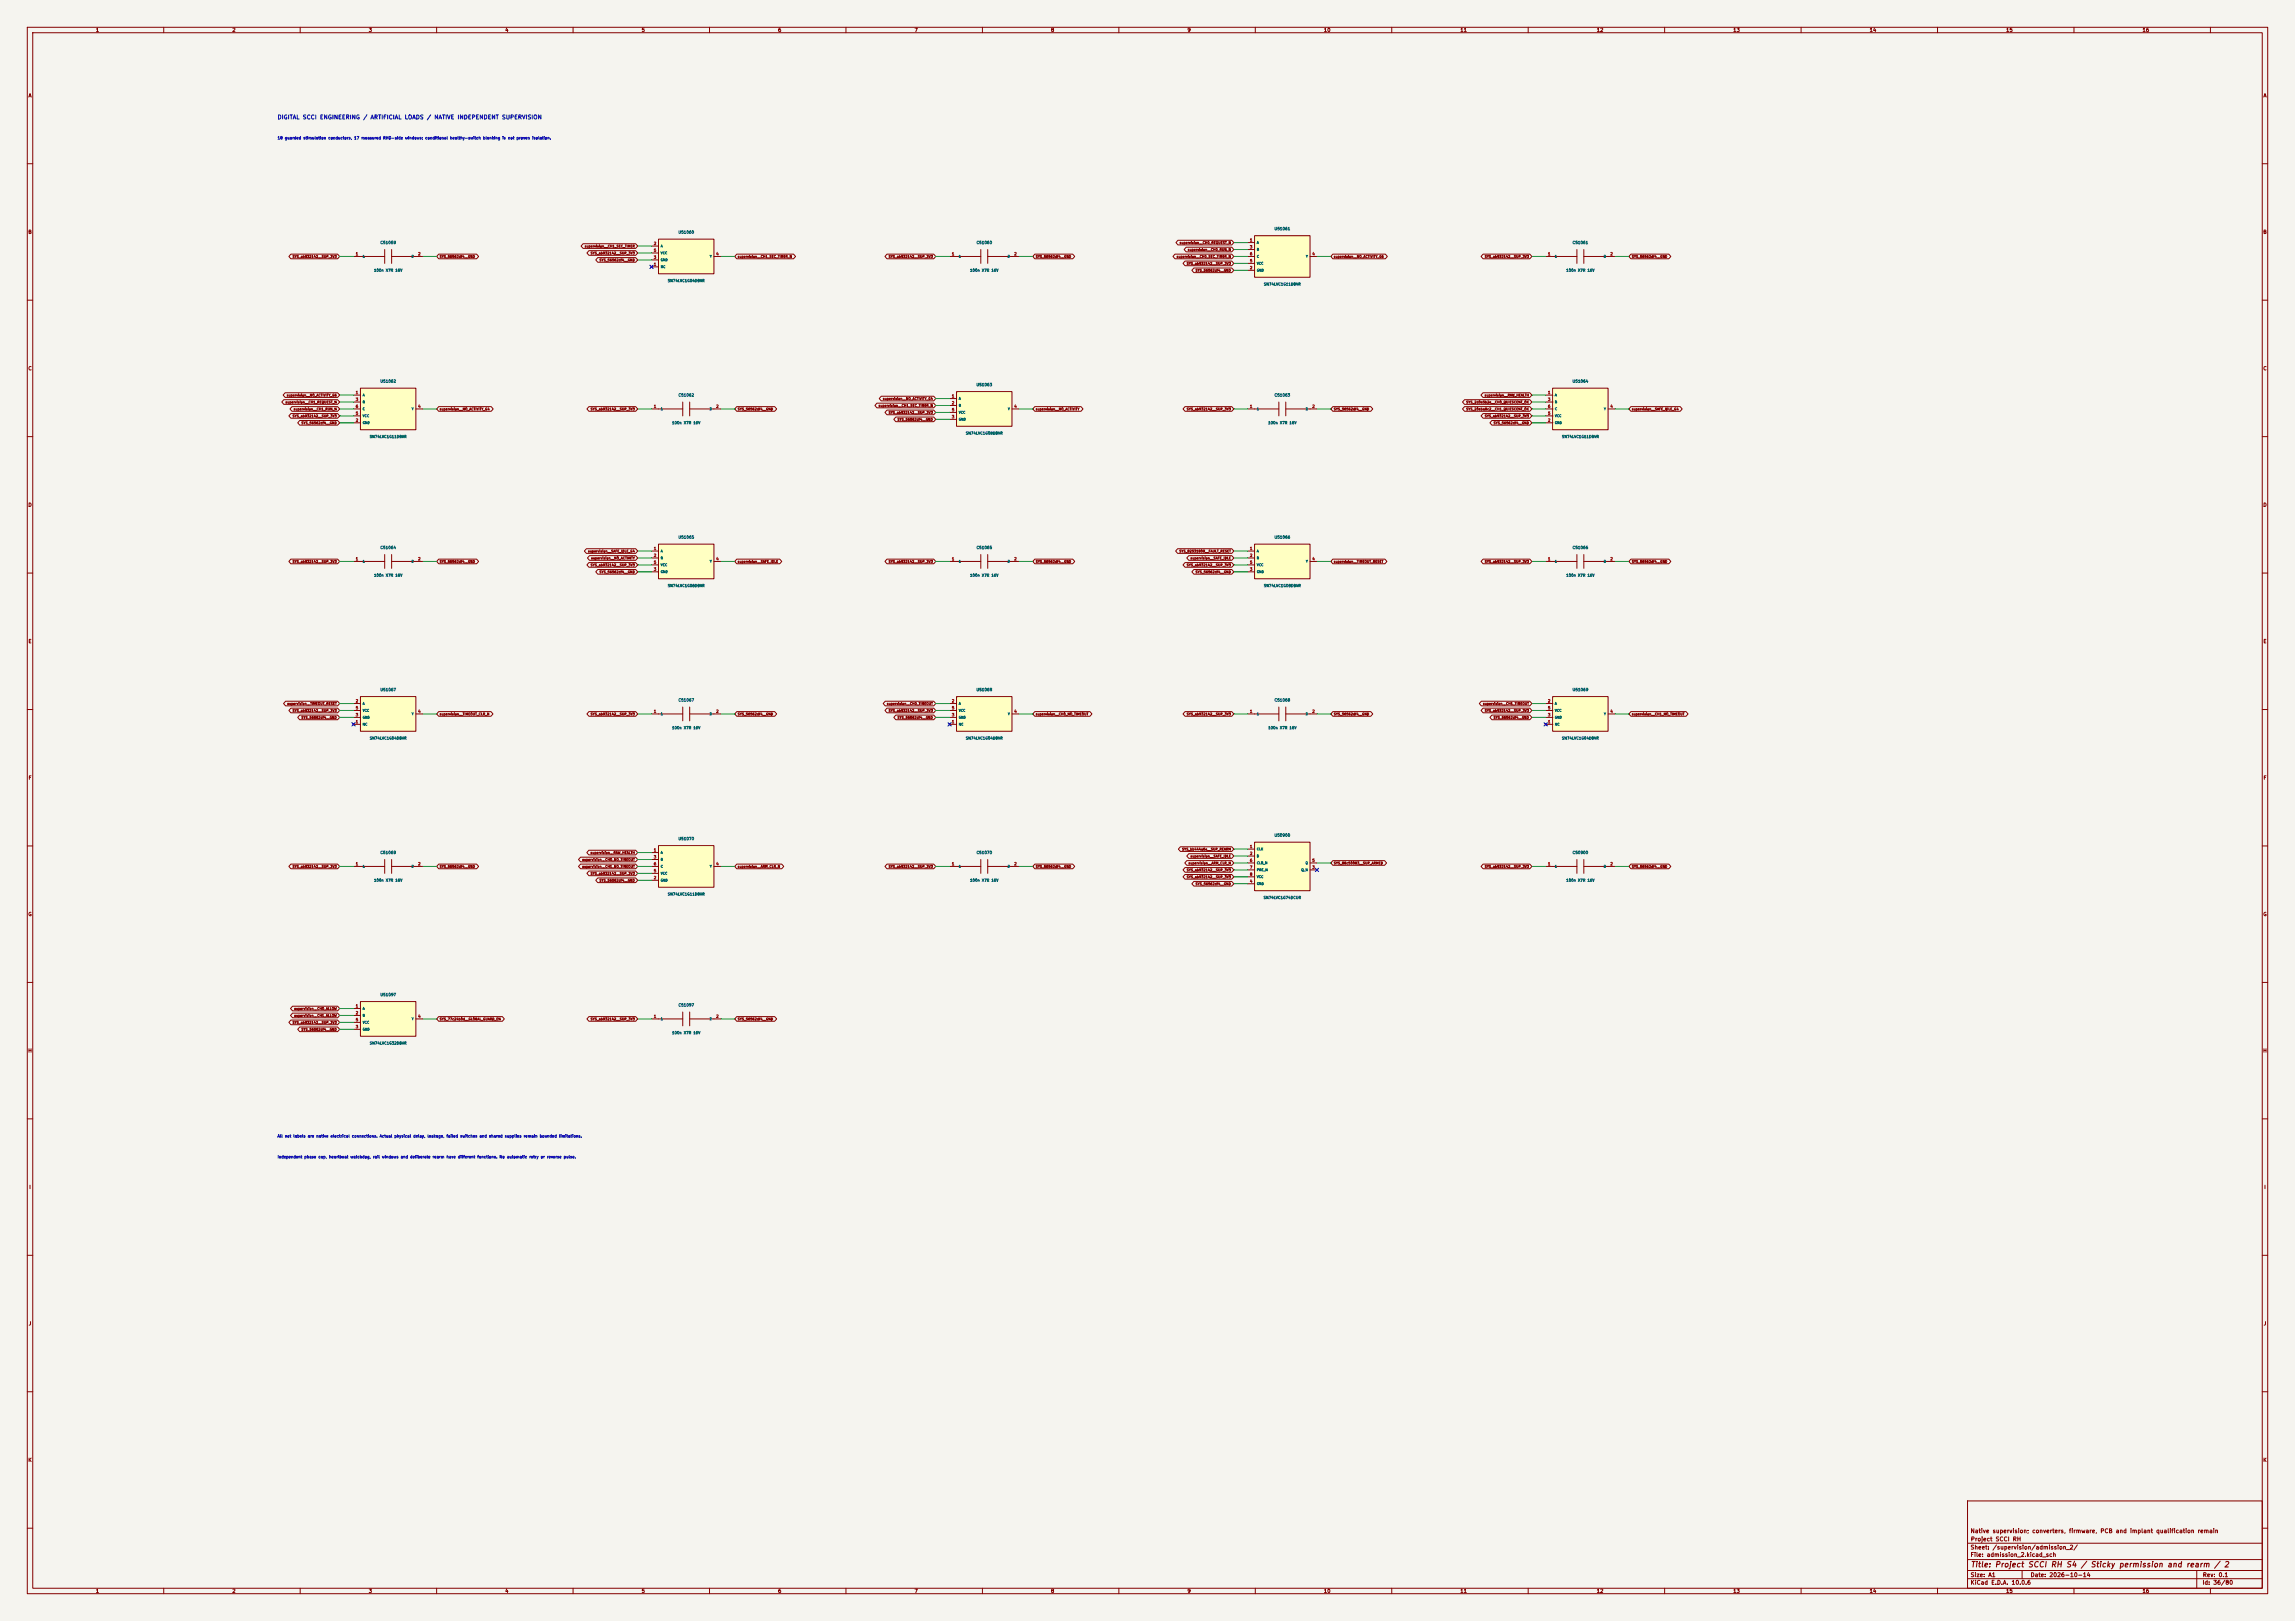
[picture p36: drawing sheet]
<svg xmlns="http://www.w3.org/2000/svg" width="841mm" height="594mm" viewBox="0 0 841 594" stroke-linecap="round" stroke-linejoin="round" font-family="sans-serif">
<defs><g id="words">
<text font-size="2" fill="#840000" x="722" y="574.8">Title: Project SCCI RH S4 / Sticky permission and rearm / 2</text>
<text font-size="1.5" fill="#0000c2" x="101.6" y="44.1">DIGITAL SCCI ENGINEERING / ARTIFICIAL LOADS / NATIVE INDEPENDENT SUPERVISION</text>
<g font-size="1.5" fill="#840000">
<text x="721.9" y="562.1">Native supervision; converters, firmware, PCB and implant qualification remain</text>
<text x="721.9" y="568.1">Sheet: /supervision/admission_2/</text>
<text x="722" y="565.1">Project SCCI RH</text>
<text x="721.9" y="570.8">File: admission_2.kicad_sch</text>
<text x="721.9" y="581">KiCad E.D.A. 10.0.6</text>
<text x="721.9" y="578.2">Size: A1</text>
<text x="743.9" y="578.2">Date: 2026-10-14</text>
<text x="806.9" y="581">Id: 36/80</text>
<text x="807" y="578.2">Rev: 0.1</text>
</g>
<g font-size="1.3" fill="#840000">
<text x="35" y="12">1</text>
<text x="85" y="12">2</text>
<text x="135" y="12">3</text>
<text x="185" y="12">4</text>
<text x="235" y="12">5</text>
<text x="285" y="12">6</text>
<text x="335" y="12">7</text>
<text x="385" y="12">8</text>
<text x="435" y="12">9</text>
<text x="485" y="12">10</text>
<text x="535" y="12">11</text>
<text x="585" y="12">12</text>
<text x="635" y="12">13</text>
<text x="685" y="12">14</text>
<text x="735" y="12">15</text>
<text x="785" y="12">16</text>
<text x="10.3" y="36">A</text>
<text x="829.3" y="36">A</text>
<text x="10.2" y="86">B</text>
<text x="829.2" y="86">B</text>
<text x="10.2" y="136">C</text>
<text x="829.2" y="136">C</text>
<text x="10.2" y="186">D</text>
<text x="829.2" y="186">D</text>
<text x="10.3" y="236">E</text>
<text x="829.3" y="236">E</text>
<text x="10.3" y="286">F</text>
<text x="829.3" y="286">F</text>
<text x="10.2" y="336">G</text>
<text x="829.2" y="336">G</text>
<text x="10.2" y="386">H</text>
<text x="829.2" y="386">H</text>
<text x="10.6" y="436">I</text>
<text x="829.6" y="436">I</text>
<text x="10.4" y="486">J</text>
<text x="829.4" y="486">J</text>
<text x="10.2" y="536">K</text>
<text x="829.2" y="536">K</text>
<text x="35" y="584">1</text>
<text x="85" y="584">2</text>
<text x="135" y="584">3</text>
<text x="185" y="584">4</text>
<text x="235" y="584">5</text>
<text x="285" y="584">6</text>
<text x="335" y="584">7</text>
<text x="385" y="584">8</text>
<text x="435" y="584">9</text>
<text x="485" y="584">10</text>
<text x="535" y="584">11</text>
<text x="585" y="584">12</text>
<text x="635" y="584">13</text>
<text x="685" y="584">14</text>
<text x="735" y="584">15</text>
<text x="785" y="584">16</text>
</g>
<g font-size="1" fill="#0000c2">
<text x="101.6" y="51.3">18 guarded stimulation conductors, 17 measured RHD-side windows; conditional healthy-switch blanking is not proven isolation.</text>
<text x="101.6" y="417.1">All net labels are native electrical connections. Actual physical delay, leakage, failed switches and shared supplies remain bounded limitations.</text>
<text x="101.6" y="424.7">Independent phase cap, heartbeat watchdog, rail windows and deliberate rearm have different functions. No automatic retry or reverse pulse.</text>
</g>
<g font-size="1" fill="#006464">
<text x="139.3" y="89.7">C51059</text>
<text x="248.5" y="85.8">U51060</text>
<text x="357.7" y="89.7">C51060</text>
<text x="466.9" y="84.6">U51061</text>
<text x="576.1" y="89.7">C51061</text>
<text x="136.9" y="99.8">100n X7R 16V</text>
<text x="355.4" y="99.8">100n X7R 16V</text>
<text x="573.8" y="99.8">100n X7R 16V</text>
<text x="244.6" y="103.6">SN74LVC1G04DBVR</text>
<text x="463" y="104.9">SN74LVC1G11DBVR</text>
<text x="139.2" y="140.5">U51062</text>
<text x="357.7" y="141.7">U51063</text>
<text x="576.1" y="140.5">U51064</text>
<text x="248.5" y="145.5">C51062</text>
<text x="466.9" y="145.5">C51063</text>
<text x="246.2" y="155.7">100n X7R 16V</text>
<text x="464.6" y="155.7">100n X7R 16V</text>
<text x="135.4" y="160.7">SN74LVC1G11DBVR</text>
<text x="353.8" y="159.5">SN74LVC1G08DBVR</text>
<text x="572.2" y="160.7">SN74LVC1G11DBVR</text>
<text x="248.5" y="197.6">U51065</text>
<text x="466.9" y="197.6">U51066</text>
<text x="139.3" y="201.4">C51064</text>
<text x="357.7" y="201.4">C51065</text>
<text x="576.1" y="201.4">C51066</text>
<text x="136.9" y="211.5">100n X7R 16V</text>
<text x="244.6" y="215.3">SN74LVC1G08DBVR</text>
<text x="355.4" y="211.5">100n X7R 16V</text>
<text x="463" y="215.3">SN74LVC1G08DBVR</text>
<text x="573.8" y="211.5">100n X7R 16V</text>
<text x="139.2" y="253.5">U51067</text>
<text x="248.5" y="257.3">C51067</text>
<text x="357.7" y="253.5">U51068</text>
<text x="466.9" y="257.3">C51068</text>
<text x="576.1" y="253.5">U51069</text>
<text x="246.2" y="267.4">100n X7R 16V</text>
<text x="464.6" y="267.4">100n X7R 16V</text>
<text x="135.4" y="271.2">SN74LVC1G04DBVR</text>
<text x="353.8" y="271.2">SN74LVC1G04DBVR</text>
<text x="572.2" y="271.2">SN74LVC1G04DBVR</text>
<text x="248.5" y="308.1">U51070</text>
<text x="466.9" y="306.8">U50900</text>
<text x="139.3" y="313.2">C51069</text>
<text x="357.7" y="313.2">C51070</text>
<text x="576.1" y="313.2">C50900</text>
<text x="136.9" y="323.3">100n X7R 16V</text>
<text x="355.4" y="323.3">100n X7R 16V</text>
<text x="573.8" y="323.3">100n X7R 16V</text>
<text x="244.6" y="328.4">SN74LVC1G11DBVR</text>
<text x="462.9" y="329.6">SN74LVC1G74DCUR</text>
<text x="139.2" y="365.2">U51097</text>
<text x="248.5" y="369.1">C51097</text>
<text x="135.4" y="383">SN74LVC1G32DBVR</text>
<text x="246.2" y="379.2">100n X7R 16V</text>
</g>
<g font-size="1" fill="#a90000">
<text x="239.5" y="90">2</text>
<text x="457.9" y="88.7">1</text>
<text x="130.2" y="93.8">1</text>
<text x="153.1" y="93.8">2</text>
<text x="239.5" y="95.1">3</text>
<text x="239.5" y="92.5">5</text>
<text x="262.3" y="93.8">4</text>
<text x="348.7" y="93.8">1</text>
<text x="371.5" y="93.8">2</text>
<text x="457.9" y="91.3">3</text>
<text x="457.9" y="93.8">6</text>
<text x="480.8" y="93.8">4</text>
<text x="567.1" y="93.8">1</text>
<text x="590" y="93.8">2</text>
<text x="239.5" y="97.6">1</text>
<text x="457.9" y="98.9">2</text>
<text x="457.9" y="96.3">5</text>
<text x="130.2" y="144.6">1</text>
<text x="130.2" y="147.1">3</text>
<text x="130.2" y="149.7">6</text>
<text x="153.1" y="149.7">4</text>
<text x="239.5" y="149.7">1</text>
<text x="262.3" y="149.7">2</text>
<text x="348.7" y="145.9">1</text>
<text x="348.7" y="148.4">2</text>
<text x="371.5" y="149.7">4</text>
<text x="457.9" y="149.7">1</text>
<text x="480.8" y="149.7">2</text>
<text x="567.1" y="144.6">1</text>
<text x="567.1" y="147.1">3</text>
<text x="567.1" y="149.7">6</text>
<text x="590" y="149.7">4</text>
<text x="130.2" y="154.8">2</text>
<text x="130.2" y="152.2">5</text>
<text x="348.7" y="153.5">3</text>
<text x="348.7" y="150.9">5</text>
<text x="567.1" y="154.8">2</text>
<text x="567.1" y="152.2">5</text>
<text x="239.5" y="201.7">1</text>
<text x="457.9" y="201.7">1</text>
<text x="130.2" y="205.6">1</text>
<text x="153.1" y="205.6">2</text>
<text x="239.5" y="204.3">2</text>
<text x="239.5" y="209.4">3</text>
<text x="239.5" y="206.8">5</text>
<text x="262.3" y="205.6">4</text>
<text x="348.7" y="205.6">1</text>
<text x="371.5" y="205.6">2</text>
<text x="457.9" y="204.3">2</text>
<text x="457.9" y="209.4">3</text>
<text x="457.9" y="206.8">5</text>
<text x="480.8" y="205.6">4</text>
<text x="567.1" y="205.6">1</text>
<text x="590" y="205.6">2</text>
<text x="130.2" y="257.6">2</text>
<text x="348.7" y="257.6">2</text>
<text x="567.1" y="257.6">2</text>
<text x="130.2" y="262.7">3</text>
<text x="130.2" y="260.2">5</text>
<text x="153.1" y="261.4">4</text>
<text x="239.5" y="261.4">1</text>
<text x="262.3" y="261.4">2</text>
<text x="348.7" y="262.7">3</text>
<text x="348.7" y="260.2">5</text>
<text x="371.5" y="261.4">4</text>
<text x="457.9" y="261.4">1</text>
<text x="480.8" y="261.4">2</text>
<text x="567.1" y="262.7">3</text>
<text x="567.1" y="260.2">5</text>
<text x="590" y="261.4">4</text>
<text x="130.2" y="265.2">1</text>
<text x="348.7" y="265.2">1</text>
<text x="567.1" y="265.2">1</text>
<text x="457.9" y="311">1</text>
<text x="130.2" y="317.3">1</text>
<text x="153.1" y="317.3">2</text>
<text x="239.5" y="312.2">1</text>
<text x="239.5" y="314.8">3</text>
<text x="239.5" y="317.3">6</text>
<text x="262.3" y="317.3">4</text>
<text x="348.7" y="317.3">1</text>
<text x="371.5" y="317.3">2</text>
<text x="457.9" y="313.5">2</text>
<text x="457.9" y="316">6</text>
<text x="480.8" y="316">5</text>
<text x="567.1" y="317.3">1</text>
<text x="590" y="317.3">2</text>
<text x="239.5" y="322.4">2</text>
<text x="239.5" y="319.9">5</text>
<text x="457.9" y="323.7">4</text>
<text x="457.9" y="318.6">7</text>
<text x="457.9" y="321.1">8</text>
<text x="480.8" y="318.6">3</text>
<text x="130.2" y="369.4">1</text>
<text x="130.2" y="371.9">2</text>
<text x="130.2" y="377">3</text>
<text x="130.2" y="374.5">5</text>
<text x="153.1" y="373.2">4</text>
<text x="239.5" y="373.2">1</text>
<text x="262.3" y="373.2">2</text>
</g>
<g font-size=".9" fill="#840000">
<text x="432.2" y="89.6">supervision__CH0_REQUEST_N</text>
<text x="107.1" y="94.7">SYS_ab932142__SUP_3V3</text>
<text x="161" y="94.7">SYS_56562df4__GND</text>
<text x="214.2" y="90.9">supervision__CH1_SEC_TIMER</text>
<text x="216.3" y="93.4">SYS_ab932142__SUP_3V3</text>
<text x="219.5" y="96">SYS_56562df4__GND</text>
<text x="270.2" y="94.7">supervision__CH1_SEC_TIMER_N</text>
<text x="325.5" y="94.7">SYS_ab932142__SUP_3V3</text>
<text x="379.4" y="94.7">SYS_56562df4__GND</text>
<text x="431.1" y="94.7">supervision__CH0_SEC_TIMER_N</text>
<text x="435.2" y="92.1">supervision__CH0_RUN_N</text>
<text x="488.7" y="94.7">supervision__NO_ACTIVITY_G6</text>
<text x="544" y="94.7">SYS_ab932142__SUP_3V3</text>
<text x="597.9" y="94.7">SYS_56562df4__GND</text>
<text x="434.7" y="97.2">SYS_ab932142__SUP_3V3</text>
<text x="438" y="99.8">SYS_56562df4__GND</text>
<text x="104.5" y="148">supervision__CH1_REQUEST_N</text>
<text x="105" y="145.5">supervision__NO_ACTIVITY_G6</text>
<text x="321.8" y="149.3">supervision__CH1_SEC_TIMER_N</text>
<text x="323.4" y="146.8">supervision__NO_ACTIVITY_G4</text>
<text x="537.2" y="148">SYS_2d0e5b2e__CH0_QUIESCENT_OK</text>
<text x="543.9" y="145.5">supervision__RAW_HEALTH</text>
<text x="107.1" y="153.1">SYS_ab932142__SUP_3V3</text>
<text x="107.5" y="150.6">supervision__CH1_RUN_N</text>
<text x="110.3" y="155.6">SYS_56562df4__GND</text>
<text x="161" y="150.6">supervision__NO_ACTIVITY_G4</text>
<text x="216.3" y="150.6">SYS_ab932142__SUP_3V3</text>
<text x="270.2" y="150.6">SYS_56562df4__GND</text>
<text x="325.5" y="151.8">SYS_ab932142__SUP_3V3</text>
<text x="328.8" y="154.4">SYS_56562df4__GND</text>
<text x="379.4" y="150.6">supervision__NO_ACTIVITY</text>
<text x="434.7" y="150.6">SYS_ab932142__SUP_3V3</text>
<text x="488.7" y="150.6">SYS_56562df4__GND</text>
<text x="537.2" y="150.6">SYS_20eba8c2__CH1_QUIESCENT_OK</text>
<text x="544" y="153.1">SYS_ab932142__SUP_3V3</text>
<text x="547.2" y="155.6">SYS_56562df4__GND</text>
<text x="597.9" y="150.6">supervision__SAFE_IDLE_G4</text>
<text x="215.4" y="202.6">supervision__SAFE_IDLE_G4</text>
<text x="432" y="202.6">SYS_82531809__FAULT_RESET</text>
<text x="107.1" y="206.4">SYS_ab932142__SUP_3V3</text>
<text x="161" y="206.4">SYS_56562df4__GND</text>
<text x="216.3" y="207.7">SYS_ab932142__SUP_3V3</text>
<text x="216.5" y="205.2">supervision__NO_ACTIVITY</text>
<text x="270.2" y="206.4">supervision__SAFE_IDLE</text>
<text x="325.5" y="206.4">SYS_ab932142__SUP_3V3</text>
<text x="379.4" y="206.4">SYS_56562df4__GND</text>
<text x="434.7" y="207.7">SYS_ab932142__SUP_3V3</text>
<text x="436.1" y="205.2">supervision__SAFE_IDLE</text>
<text x="488.7" y="206.4">supervision__TIMEOUT_RESET</text>
<text x="544" y="206.4">SYS_ab932142__SUP_3V3</text>
<text x="597.9" y="206.4">SYS_56562df4__GND</text>
<text x="219.5" y="210.3">SYS_56562df4__GND</text>
<text x="438" y="210.3">SYS_56562df4__GND</text>
<text x="105.1" y="258.5">supervision__TIMEOUT_RESET</text>
<text x="107.1" y="261.1">SYS_ab932142__SUP_3V3</text>
<text x="110.3" y="263.6">SYS_56562df4__GND</text>
<text x="161" y="262.3">supervision__TIMEOUT_CLR_N</text>
<text x="216.3" y="262.3">SYS_ab932142__SUP_3V3</text>
<text x="270.2" y="262.3">SYS_56562df4__GND</text>
<text x="324.9" y="258.5">supervision__CH0_TIMEOUT</text>
<text x="325.5" y="261.1">SYS_ab932142__SUP_3V3</text>
<text x="328.8" y="263.6">SYS_56562df4__GND</text>
<text x="379.4" y="262.3">supervision__CH0_NO_TIMEOUT</text>
<text x="434.7" y="262.3">SYS_ab932142__SUP_3V3</text>
<text x="488.7" y="262.3">SYS_56562df4__GND</text>
<text x="543.3" y="258.5">supervision__CH1_TIMEOUT</text>
<text x="544" y="261.1">SYS_ab932142__SUP_3V3</text>
<text x="547.2" y="263.6">SYS_56562df4__GND</text>
<text x="597.9" y="262.3">supervision__CH1_NO_TIMEOUT</text>
<text x="433" y="311.9">SYS_bb444a6e__SUP_REARM</text>
<text x="213.2" y="315.7">supervision__CH0_NO_TIMEOUT</text>
<text x="216.3" y="313.1">supervision__RAW_HEALTH</text>
<text x="435.4" y="316.9">supervision__ARM_CLR_N</text>
<text x="436.1" y="314.4">supervision__SAFE_IDLE</text>
<text x="488.7" y="316.9">SYS_88c50083__SUP_ARMED</text>
<text x="107.1" y="318.2">SYS_ab932142__SUP_3V3</text>
<text x="161" y="318.2">SYS_56562df4__GND</text>
<text x="213.2" y="318.2">supervision__CH1_NO_TIMEOUT</text>
<text x="216.3" y="320.7">SYS_ab932142__SUP_3V3</text>
<text x="219.5" y="323.3">SYS_56562df4__GND</text>
<text x="270.2" y="318.2">supervision__ARM_CLR_N</text>
<text x="325.5" y="318.2">SYS_ab932142__SUP_3V3</text>
<text x="379.4" y="318.2">SYS_56562df4__GND</text>
<text x="434.7" y="319.5">SYS_ab932142__SUP_3V3</text>
<text x="434.7" y="322">SYS_ab932142__SUP_3V3</text>
<text x="544" y="318.2">SYS_ab932142__SUP_3V3</text>
<text x="597.9" y="318.2">SYS_56562df4__GND</text>
<text x="438" y="324.6">SYS_56562df4__GND</text>
<text x="107.7" y="370.3">supervision__CH0_ALLOW</text>
<text x="107.1" y="375.4">SYS_ab932142__SUP_3V3</text>
<text x="107.7" y="372.8">supervision__CH1_ALLOW</text>
<text x="110.3" y="377.9">SYS_56562df4__GND</text>
<text x="161" y="374.1">SYS_77c24b0d__GLOBAL_GUARD_EN</text>
<text x="216.3" y="374.1">SYS_ab932142__SUP_3V3</text>
<text x="270.2" y="374.1">SYS_56562df4__GND</text>
</g>
<g font-size=".9" fill="#006464">
<text x="460.5" y="89.5">A</text>
<text x="132.8" y="94.6">1</text>
<text x="150.7" y="94.6">2</text>
<text x="242" y="90.8">A</text>
<text x="242" y="95.9">GND</text>
<text x="242" y="93.4">VCC</text>
<text x="260" y="94.6">Y</text>
<text x="351.2" y="94.6">1</text>
<text x="369.1" y="94.6">2</text>
<text x="460.5" y="92.1">B</text>
<text x="460.5" y="94.6">C</text>
<text x="478.4" y="94.6">Y</text>
<text x="569.7" y="94.6">1</text>
<text x="587.6" y="94.6">2</text>
<text x="242" y="98.4">NC</text>
<text x="460.5" y="99.7">GND</text>
<text x="460.5" y="97.2">VCC</text>
<text x="132.8" y="145.4">A</text>
<text x="132.8" y="148">B</text>
<text x="351.2" y="146.7">A</text>
<text x="351.2" y="149.2">B</text>
<text x="569.7" y="145.4">A</text>
<text x="569.7" y="148">B</text>
<text x="132.8" y="155.6">GND</text>
<text x="132.8" y="153">VCC</text>
<text x="132.8" y="150.5">C</text>
<text x="150.8" y="150.5">Y</text>
<text x="242" y="150.5">1</text>
<text x="259.9" y="150.5">2</text>
<text x="351.2" y="154.3">GND</text>
<text x="351.2" y="151.8">VCC</text>
<text x="369.2" y="150.5">Y</text>
<text x="460.5" y="150.5">1</text>
<text x="478.4" y="150.5">2</text>
<text x="569.7" y="155.6">GND</text>
<text x="569.7" y="153">VCC</text>
<text x="569.7" y="150.5">C</text>
<text x="587.7" y="150.5">Y</text>
<text x="242" y="202.6">A</text>
<text x="460.5" y="202.6">A</text>
<text x="132.8" y="206.4">1</text>
<text x="150.7" y="206.4">2</text>
<text x="242" y="205.1">B</text>
<text x="242" y="207.7">VCC</text>
<text x="260" y="206.4">Y</text>
<text x="351.2" y="206.4">1</text>
<text x="369.1" y="206.4">2</text>
<text x="460.5" y="205.1">B</text>
<text x="460.5" y="207.7">VCC</text>
<text x="478.4" y="206.4">Y</text>
<text x="569.7" y="206.4">1</text>
<text x="587.6" y="206.4">2</text>
<text x="242" y="210.2">GND</text>
<text x="460.5" y="210.2">GND</text>
<text x="132.8" y="258.5">A</text>
<text x="132.8" y="263.5">GND</text>
<text x="132.8" y="261">VCC</text>
<text x="150.8" y="262.3">Y</text>
<text x="242" y="262.3">1</text>
<text x="259.9" y="262.3">2</text>
<text x="351.2" y="258.5">A</text>
<text x="351.2" y="263.5">GND</text>
<text x="351.2" y="261">VCC</text>
<text x="369.2" y="262.3">Y</text>
<text x="460.5" y="262.3">1</text>
<text x="478.4" y="262.3">2</text>
<text x="569.7" y="258.5">A</text>
<text x="569.7" y="263.5">GND</text>
<text x="569.7" y="261">VCC</text>
<text x="587.7" y="262.3">Y</text>
<text x="132.8" y="266.1">NC</text>
<text x="351.2" y="266.1">NC</text>
<text x="569.7" y="266.1">NC</text>
<text x="460.5" y="311.8">CLK</text>
<text x="242" y="313.1">A</text>
<text x="242" y="315.6">B</text>
<text x="460.5" y="314.3">D</text>
<text x="460.5" y="316.9">CLR_N</text>
<text x="478.3" y="316.9">Q</text>
<text x="132.8" y="318.1">1</text>
<text x="150.7" y="318.1">2</text>
<text x="242" y="323.2">GND</text>
<text x="242" y="320.7">VCC</text>
<text x="242" y="318.1">C</text>
<text x="260" y="318.1">Y</text>
<text x="351.2" y="318.1">1</text>
<text x="369.1" y="318.1">2</text>
<text x="460.5" y="319.4">PRE_N</text>
<text x="460.5" y="322">VCC</text>
<text x="476.7" y="319.4">Q_N</text>
<text x="569.7" y="318.1">1</text>
<text x="587.6" y="318.1">2</text>
<text x="460.5" y="324.5">GND</text>
<text x="132.8" y="370.2">A</text>
<text x="132.8" y="372.8">B</text>
<text x="132.8" y="377.8">GND</text>
<text x="132.8" y="375.3">VCC</text>
<text x="150.8" y="374">Y</text>
<text x="242" y="374">1</text>
<text x="259.9" y="374">2</text>
</g>
</g></defs>
<path d="M0 0h841v594h-841z" fill="#f5f4ef" stroke="#f5f4ef" stroke-width=".37"/>
<g fill="none" stroke="#840000" stroke-width=".37">
<path d="M10 10h821v574h-821zM12 12h817v570h-817zM60 10v2M110 10v2M160 10v2M210 10v2M260 10v2M310 10v2M360 10v2M410 10v2M460 10v2M510 10v2"/>
<path d="M560 10v2M610 10v2M660 10v2M710 10v2M760 10v2M810 10v2M10 60h2M829 60h2M348 94h11.4M359.4 91.4v5.1M361.9 91.4v5.1M361.9 94h11.5"/>
<path d="M10 110h2M829 110h2M10 160h2M238.8 149.9h11.4M250.2 147.3v5.1M252.7 149.9h11.5M252.7 147.3v5.1M829 160h2M10 210h2M129.5 205.7h11.5M141 203.2v5.1M143.5 203.2v5.1"/>
<path d="M143.5 205.7h11.4M829 210h2M10 260h2M829 260h2M10 310h2M129.5 317.5h11.5M141 315v5M143.5 317.5h11.4M143.5 315v5M348 317.5h11.4M359.4 315v5M361.9 317.5h11.5"/>
<path d="M361.9 315v5M829 310h2M10 360h2M829 360h2M10 410h2M829 410h2M10 460h2M829 460h2M10 510h2M829 510h2M10 560h2M721 550h108v32h-108z"/>
<path d="M829 560h2M721 578.5h108M721 575.5h108M721 571.5h108M721 565.5h108M741 575.5v3M805 575.5v6.5M60 582v2M110 582v2M160 582v2M210 582v2M260 582v2"/>
<path d="M310 582v2M360 582v2M410 582v2M460 582v2M510 582v2M560 582v2M610 582v2M660 582v2M710 582v2M760 582v2M810 582v2"/>
</g>
<path d="M459.7 308.6h20.4v17.8h-20.4z" fill="#ffffc2"/>
<g fill="none" stroke="#840000" stroke-width=".37">
<path d="M468.6 259.1v5.1M471.2 259.1v5.1M457.2 261.6h11.4M471.2 261.6h11.4M457.2 311.1h2.5M457.2 313.7h2.5M457.2 318.8h2.5M457.2 316.2h2.5M459.7 308.6h20.4v17.8h-20.4zM480.1 318.8h2.5M480.1 316.2h2.5M457.2 323.8h2.5"/>
<path d="M457.2 321.3h2.5"/>
</g>
<path d="M459.7 86.4h20.4v15.2h-20.4z" fill="#ffffc2"/>
<path d="M457.2 88.9h2.5M457.2 99.1h2.5M457.2 91.4h2.5M457.2 94h2.5M457.2 96.5h2.5M459.7 86.4h20.4v15.2h-20.4zM480.1 94h2.5" fill="none" stroke="#840000" stroke-width=".37"/>
<path d="M569 142.2h20.3v15.3h-20.3z" fill="#ffffc2"/>
<path d="M566.4 144.8h2.6M566.4 154.9h2.6M566.4 147.3h2.6M566.4 149.9h2.6M566.4 152.4h2.6M569 142.2h20.3v15.3h-20.3zM589.3 149.9h2.5" fill="none" stroke="#840000" stroke-width=".37"/>
<path d="M132.1 142.2h20.3v15.3h-20.3z" fill="#ffffc2"/>
<path d="M566.4 94h11.4M577.8 91.4v5.1M580.4 94h11.4M580.4 91.4v5.1M129.5 144.8h2.6M129.5 154.9h2.6M129.5 147.3h2.6M129.5 149.9h2.6M129.5 152.4h2.6M132.1 142.2h20.3v15.3h-20.3zM152.4 149.9h2.5" fill="none" stroke="#840000" stroke-width=".37"/>
<path d="M569 255.3h20.3v12.7h-20.3z" fill="#ffffc2"/>
<path d="M457.2 149.9h11.4M468.6 147.3v5.1M471.2 149.9h11.4M471.2 147.3v5.1M566.4 257.8h2.6M569 255.3h20.3v12.7h-20.3zM566 265l.8 .8M566.4 265.4h2.6M566.4 262.9h2.6M566.4 260.3h2.6M566.8 265l-.8 .8M589.3 261.6h2.5" fill="none" stroke="#840000" stroke-width=".37"/>
<path d="M459.7 199.4h20.4v12.7h-20.4z" fill="#ffffc2"/>
<path d="M459.7 199.4h20.4v12.7h-20.4zM457.2 201.9h2.5M457.2 204.5h2.5M457.2 209.5h2.5M457.2 207h2.5M480.1 205.7h2.5M566.4 317.5h11.4M577.8 315v5M580.4 317.5h11.4M580.4 315v5" fill="none" stroke="#840000" stroke-width=".37"/>
<path d="M350.5 255.3h20.3v12.7h-20.3z" fill="#ffffc2"/>
<path d="M129.5 94h11.5M141 91.4v5.1M143.5 94h11.4M143.5 91.4v5.1M348 257.8h2.5M350.5 255.3h20.3v12.7h-20.3zM347.6 265l.8 .8M348 265.4h2.5M348 262.9h2.5M348 260.3h2.5M348.4 265l-.8 .8M370.8 261.6h2.6" fill="none" stroke="#840000" stroke-width=".37"/>
<path d="M241.3 199.4h20.3v12.7h-20.3z" fill="#ffffc2"/>
<path d="M241.3 199.4h20.3v12.7h-20.3zM238.8 201.9h2.5M238.8 204.5h2.5M238.8 209.5h2.5M238.8 207h2.5M261.6 205.7h2.6" fill="none" stroke="#840000" stroke-width=".37"/>
<path d="M132.1 255.3h20.3v12.7h-20.3z" fill="#ffffc2"/>
<path d="M129.5 257.8h2.6M132.1 255.3h20.3v12.7h-20.3zM250.2 259.1v5.1M252.7 259.1v5.1M129.2 265l.7 .8M129.5 265.4h2.6M129.5 262.9h2.6M129.5 260.3h2.6M129.9 265l-.7 .8M152.4 261.6h2.5M238.8 261.6h11.4M252.7 261.6h11.5" fill="none" stroke="#840000" stroke-width=".37"/>
<path d="M350.5 143.5h20.3v12.7h-20.3z" fill="#ffffc2"/>
<g fill="none" stroke="#840000" stroke-width=".37">
<path d="M348 146h2.5M348 148.6h2.5M348 153.7h2.5M348 151.1h2.5M350.5 143.5h20.3v12.7h-20.3zM370.8 149.9h2.6M566.4 205.7h11.4M577.8 203.2v5.1M580.4 205.7h11.4M580.4 203.2v5.1M238.8 373.4h11.4M250.2 370.8v5.1"/>
<path d="M252.7 373.4h11.5M252.7 370.8v5.1"/>
</g>
<path d="M132.1 367h20.3v12.7h-20.3z" fill="#ffffc2"/>
<path d="M129.5 369.6h2.6M129.5 372.1h2.6M129.5 377.2h2.6M129.5 374.6h2.6M132.1 367h20.3v12.7h-20.3zM152.4 373.4h2.5" fill="none" stroke="#840000" stroke-width=".37"/>
<path d="M241.3 87.6h20.3v12.7h-20.3z" fill="#ffffc2"/>
<path d="M238.4 97.4l.7 .8M238.8 97.8h2.5M238.8 90.2h2.5M238.8 95.2h2.5M238.8 92.7h2.5M239.1 97.4l-.7 .8M241.3 87.6h20.3v12.7h-20.3zM261.6 94h2.6M348 205.7h11.4M359.4 203.2v5.1M361.9 205.7h11.5M361.9 203.2v5.1" fill="none" stroke="#840000" stroke-width=".37"/>
<path d="M241.3 309.9h20.3v15.2h-20.3z" fill="#ffffc2"/>
<g fill="none" stroke="#840000" stroke-width=".37">
<path d="M106.6 93.1h17.1l.8 .9-.8 .8h-17.1l-.8-.8zM160.8 93.1h13.8l.8 .9-.8 .8h-13.8l-.8-.8zM213.7 89.3h19.2l.8 .9-.8 .8h-19.2l-.8-.8zM215.8 91.9h17.1l.8 .8-.8 .9h-17.1l-.7-.9zM219.1 94.4h13.8l.8 .8-.8 .9h-13.8l-.8-.9zM270 93.1h20.8l.7 .9-.7 .8h-20.8l-.8-.8zM325 93.1h17.2l.7 .9-.7 .8h-17.2l-.7-.8zM379.2 93.1h13.9l.7 .9-.7 .8h-13.9l-.7-.8zM430.6 93.1h20.8l.7 .9-.7 .8h-20.8l-.8-.8zM431.7 88h19.7l.7 .9-.7 .8h-19.7l-.8-.8zM434.3 95.7h17.1l.7 .8-.7 .9h-17.1l-.8-.9zM434.7 90.6h16.7l.7 .8-.7 .9h-16.7l-.8-.9z"/>
<path d="M437.5 98.2h13.9l.7 .9-.7 .8h-13.9l-.8-.8zM488.4 93.1h19.3l.7 .9-.7 .8h-19.3l-.7-.8zM543.5 93.1h17.1l.7 .9-.7 .8h-17.1l-.8-.8zM597.6 93.1h13.9l.8 .9-.8 .8h-13.9l-.7-.8zM104 146.5h19.7l.8 .8-.8 .9h-19.7l-.7-.9zM104.5 143.9h19.2l.8 .9-.8 .8h-19.2l-.8-.8zM106.6 151.5h17.1l.8 .9-.8 .8h-17.1l-.8-.8zM107 149h16.7l.8 .9-.8 .8h-16.7l-.7-.8zM109.8 154.1h13.9l.8 .8-.8 .9h-13.9l-.7-.9zM160.8 149h19.2l.7 .9-.7 .8h-19.2l-.8-.8zM215.8 149h17.1l.8 .9-.8 .8h-17.1l-.7-.8zM270 149h13.9l.7 .9-.7 .8h-13.9l-.8-.8z"/>
<path d="M321.3 147.7h20.9l.7 .9-.7 .8h-20.9l-.7-.8zM322.9 145.2h19.3l.7 .8-.7 .9h-19.3l-.7-.9zM325 150.3h17.2l.7 .8-.7 .9h-17.2l-.7-.9zM328.3 152.8h13.9l.7 .9-.7 .8h-13.9l-.8-.8zM379.2 149h16.9l.8 .9-.8 .8h-16.9l-.7-.8zM434.3 149h17.1l.7 .9-.7 .8h-17.1l-.8-.8zM488.4 149h13.9l.8 .9-.8 .8h-13.9l-.7-.8zM536.7 146.5h23.9l.7 .8-.7 .9h-23.9l-.8-.9zM536.7 149h23.9l.7 .9-.7 .8h-23.9l-.8-.8zM543.4 143.9h17.2l.7 .9-.7 .8h-17.2l-.7-.8zM543.5 151.5h17.1l.7 .9-.7 .8h-17.1l-.8-.8zM546.7 154.1h13.9l.7 .8-.7 .9h-13.9l-.7-.9z"/>
<path d="M597.6 149h18.1l.7 .9-.7 .8h-18.1l-.7-.8zM106.6 204.9h17.1l.8 .8-.8 .9h-17.1l-.8-.9zM160.8 204.9h13.8l.8 .8-.8 .9h-13.8l-.8-.9zM214.9 201.1h18l.8 .8-.8 .9h-18l-.8-.9zM215.8 206.2h17.1l.8 .8-.8 .9h-17.1l-.7-.9zM216 203.6h16.9l.8 .9-.8 .8h-16.9l-.7-.8zM219.1 208.7h13.8l.8 .8-.8 .9h-13.8l-.8-.9zM270 204.9h15.7l.8 .8-.8 .9h-15.7l-.8-.9zM325 204.9h17.2l.7 .8-.7 .9h-17.2l-.7-.9zM379.2 204.9h13.9l.7 .8-.7 .9h-13.9l-.7-.9zM431.5 201.1h19.9l.7 .8-.7 .9h-19.9l-.7-.9zM434.3 206.2h17.1l.7 .8-.7 .9h-17.1l-.8-.9z"/>
<path d="M435.6 203.6h15.8l.7 .9-.7 .8h-15.8l-.7-.8zM437.5 208.7h13.9l.7 .8-.7 .9h-13.9l-.8-.9zM488.4 204.9h19.1l.7 .8-.7 .9h-19.1l-.7-.9zM543.5 204.9h17.1l.7 .8-.7 .9h-17.1l-.8-.9zM597.6 204.9h13.9l.8 .8-.8 .9h-13.9l-.7-.9zM104.6 257h19.1l.8 .8-.8 .9h-19.1l-.7-.9zM106.6 259.5h17.1l.8 .8-.8 .9h-17.1l-.8-.9zM324.4 257h17.8l.7 .8-.7 .9h-17.8l-.8-.9zM325 259.5h17.2l.7 .8-.7 .9h-17.2l-.7-.9zM542.8 257h17.8l.7 .8-.7 .9h-17.8l-.7-.9zM543.5 259.5h17.1l.7 .8-.7 .9h-17.1l-.8-.9zM109.8 262h13.9l.8 .9-.8 .8h-13.9l-.7-.8z"/>
<path d="M160.8 260.8h19.1l.8 .8-.8 .9h-19.1l-.8-.9zM215.8 260.8h17.1l.8 .8-.8 .9h-17.1l-.7-.9zM270 260.8h13.9l.7 .8-.7 .9h-13.9l-.8-.9zM328.3 262h13.9l.7 .9-.7 .8h-13.9l-.8-.8zM379.2 260.8h20.2l.7 .8-.7 .9h-20.2l-.7-.9zM434.3 260.8h17.1l.7 .8-.7 .9h-17.1l-.8-.9zM488.4 260.8h13.9l.8 .8-.8 .9h-13.9l-.7-.9zM546.7 262h13.9l.7 .9-.7 .8h-13.9l-.7-.8zM597.6 260.8h20.2l.8 .8-.8 .9h-20.2l-.7-.9zM106.6 316.6h17.1l.8 .9-.8 .8h-17.1l-.8-.8zM160.8 316.6h13.8l.8 .9-.8 .8h-13.8l-.8-.8zM212.7 314.1h20.2l.8 .9-.8 .8h-20.2l-.7-.8z"/>
<path d="M212.7 316.6h20.2l.8 .9-.8 .8h-20.2l-.7-.8zM215.8 311.6h17.1l.8 .8-.8 .9h-17.1l-.8-.9zM215.8 319.2h17.1l.8 .8-.8 .9h-17.1l-.7-.9zM238.8 312.4h2.5M238.8 315h2.5M238.8 317.5h2.5M241.3 309.9h20.3v15.2h-20.3zM261.6 317.5h2.6M270 316.6h16.5l.7 .9-.7 .8h-16.5l-.8-.8zM325 316.6h17.2l.7 .9-.7 .8h-17.2l-.7-.8zM379.2 316.6h13.9l.7 .9-.7 .8h-13.9l-.7-.8zM432.6 310.3h18.8l.7 .8-.7 .9h-18.8l-.8-.9z"/>
<path d="M434.3 317.9h17.1l.7 .9-.7 .8h-17.1l-.8-.8zM434.9 315.4h16.5l.7 .8-.7 .9h-16.5l-.7-.9zM435.6 312.8h15.8l.7 .9-.7 .8h-15.8l-.7-.8zM488.4 315.4h19l.7 .8-.7 .9h-19l-.7-.9zM543.5 316.6h17.1l.7 .9-.7 .8h-17.1l-.8-.8zM597.6 316.6h13.9l.8 .9-.8 .8h-13.9l-.7-.8zM219.1 321.7h13.8l.8 .9-.8 .8h-13.8l-.8-.8zM238.8 322.6h2.5M238.8 320h2.5M434.3 320.5h17.1l.7 .8-.7 .9h-17.1l-.8-.9zM437.5 323h13.9l.7 .8-.7 .9h-13.9l-.8-.9zM106.6 373.8h17.1l.8 .8-.8 .9h-17.1l-.8-.9z"/>
<path d="M107.2 368.7h16.5l.8 .9-.8 .8h-16.5l-.7-.8zM107.2 371.3h16.5l.8 .8-.8 .9h-16.5l-.7-.9zM109.8 376.3h13.9l.8 .9-.8 .8h-13.9l-.7-.8zM160.8 372.5h23.3l.7 .9-.7 .8h-23.3l-.8-.8zM215.8 372.5h17.1l.8 .9-.8 .8h-17.1l-.7-.8zM270 372.5h13.9l.7 .9-.7 .8h-13.9l-.8-.8z"/>
</g>
<g fill="none" stroke="#009600" stroke-width=".37">
<path d="M124.5 94h5M154.9 94h5.1M233.7 90.2h5.1M233.7 95.2h5.1M233.7 92.7h5.1M264.2 94h5M342.9 94h5.1M373.4 94h5.1M452.1 94h5.1M452.1 88.9h5.1M452.1 91.4h5.1M452.1 96.5h5.1"/>
<path d="M452.1 99.1h5.1M482.6 94h5.1M561.3 94h5.1M591.8 94h5.1M124.5 149.9h5M124.5 152.4h5M124.5 154.9h5M124.5 144.8h5M124.5 147.3h5M154.9 149.9h5.1M233.7 149.9h5.1M264.2 149.9h5"/>
<path d="M342.9 146h5.1M342.9 148.6h5.1M342.9 151.1h5.1M342.9 153.7h5.1M373.4 149.9h5.1M452.1 149.9h5.1M482.6 149.9h5.1M561.3 149.9h5.1M561.3 152.4h5.1M561.3 154.9h5.1M561.3 144.8h5.1M561.3 147.3h5.1"/>
<path d="M591.8 149.9h5.1M124.5 205.7h5M154.9 205.7h5.1M233.7 201.9h5.1M233.7 204.5h5.1M233.7 207h5.1M233.7 209.5h5.1M264.2 205.7h5M342.9 205.7h5.1M373.4 205.7h5.1M452.1 201.9h5.1M452.1 204.5h5.1"/>
<path d="M452.1 207h5.1M452.1 209.5h5.1M482.6 205.7h5.1M561.3 205.7h5.1M591.8 205.7h5.1M124.5 257.8h5M342.9 257.8h5.1M561.3 257.8h5.1M124.5 262.9h5M124.5 260.3h5M154.9 261.6h5.1M233.7 261.6h5.1"/>
<path d="M264.2 261.6h5M342.9 262.9h5.1M342.9 260.3h5.1M373.4 261.6h5.1M452.1 261.6h5.1M482.6 261.6h5.1M561.3 262.9h5.1M561.3 260.3h5.1M591.8 261.6h5.1M124.5 317.5h5M154.9 317.5h5.1M233.7 317.5h5.1"/>
<path d="M233.7 312.4h5.1M233.7 315h5.1M264.2 317.5h5M342.9 317.5h5.1M373.4 317.5h5.1M452.1 313.7h5.1M452.1 318.8h5.1M452.1 316.2h5.1M452.1 311.1h5.1M482.6 316.2h5.1M561.3 317.5h5.1M591.8 317.5h5.1"/>
<path d="M233.7 320h5.1M233.7 322.6h5.1M452.1 323.8h5.1M452.1 321.3h5.1M124.5 369.6h5M124.5 372.1h5M124.5 374.6h5M124.5 377.2h5M154.9 373.4h5.1M233.7 373.4h5.1M264.2 373.4h5"/>
</g>
<path d="M238.2 97.2l1.2 1.2M239.4 97.2l-1.2 1.2M128.9 264.8l1.2 1.2M130.1 264.8l-1.2 1.2M347.4 264.8l1.2 1.2M348.6 264.8l-1.2 1.2M565.8 264.8l1.2 1.2M567 264.8l-1.2 1.2M482 318.2l1.2 1.2M483.2 318.2l-1.2 1.2" fill="none" stroke="#000084" stroke-width=".37"/>
<use href="#words"/>
</svg>
